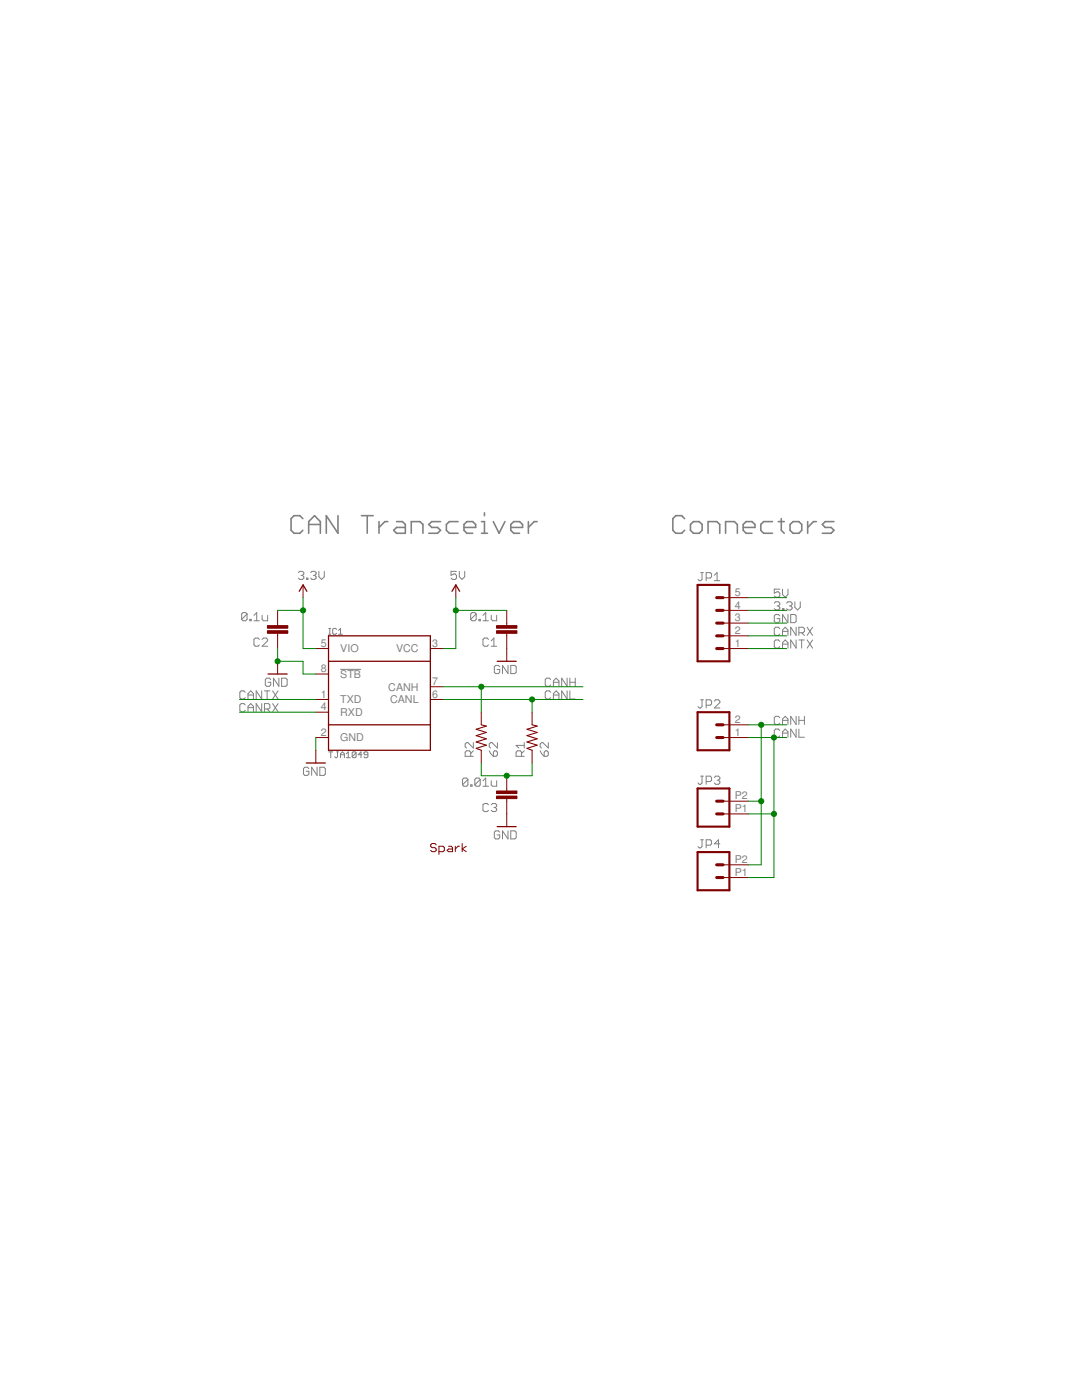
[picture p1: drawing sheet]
<svg xmlns="http://www.w3.org/2000/svg" width="216mm" height="279mm" viewBox="0 0 216 279" stroke-linecap="round" stroke-linejoin="round" font-family="sans-serif">
<defs><g id="words">
<g font-size="2.1" fill="#808080">
<text x="146.6" y="118.9">5</text>
<text x="146.6" y="124">3</text>
<text x="146.6" y="121.5">4</text>
<text x="64" y="129.1">5</text>
<text x="67.9" y="130.2">VIO</text>
<text x="79" y="130.2">VCC</text>
<text x="86.2" y="129.1">3</text>
<text x="146.6" y="129.1">1</text>
<text x="146.6" y="126.5">2</text>
<text x="64" y="134.2">8</text>
<text x="67.9" y="135.3">STB</text>
<text x="77.5" y="137.8">CANH</text>
<text x="86.2" y="136.7">7</text>
<text x="64" y="141.8">4</text>
<text x="64" y="139.2">1</text>
<text x="67.9" y="142.9">RXD</text>
<text x="67.9" y="140.3">TXD</text>
<text x="77.8" y="140.3">CANL</text>
<text x="86.2" y="139.2">6</text>
<text x="64" y="146.8">2</text>
<text x="67.9" y="148">GND</text>
<text x="146.6" y="146.8">1</text>
<text x="146.6" y="144.3">2</text>
<text x="146.6" y="159.5">P2</text>
<text x="146.6" y="162.1">P1</text>
<text x="146.6" y="172.2">P2</text>
<text x="146.6" y="174.8">P1</text>
</g>
</g></defs>
<g fill="none" stroke="#808080" stroke-width=".32">
<path d="M60.4 103.5l-.6-.6h-1.1l-.6 .6v2.3l.6 .6h1.1l.6-.6M61.6 106.4v-2.3l1.2-1.2 1.1 1.2v2.3M61.6 104.7h2.3M67.4 102.9v3.5l-2.3-3.5v3.5M72.1 102.9h2.4M73.3 102.9v3.5M75.6 104.1v2.3M77.4 104.1h-.6l-1.2 1.2M79.1 104.1h1.2l.6 .6v1.7h-1.8l-.6-.6 .6-.5h1.8M82.1 106.4v-2.3h1.7l.6 .6v1.7M87.9 104.1h-1.8l-.5 .6 .5 .6h1.2l.6 .5-.6 .6h-1.7M91.4 104.1h-1.7l-.6 .6v1.1l.6 .6h1.7"/>
<path d="M92.6 105.3h2.3v-.6l-.6-.6h-1.1l-.6 .6v1.1l.6 .6h1.1M96.1 106.4h1.2M96.1 104.1h.6v2.3M96.7 102.3v.6M98.4 104.1l1.2 2.3 1.2-2.3M101.9 105.3h2.4v-.6l-.6-.6h-1.2l-.6 .6v1.1l.6 .6h1.2M105.4 104.1v2.3M107.2 104.1h-.6l-1.2 1.2M136.6 103.5l-.6-.6h-1.1l-.6 .6v2.3l.6 .6h1.1l.6-.6M137.8 104.7l.6-.6h1.1l.6 .6v1.1l-.6 .6h-1.1l-.6-.6zM141.3 106.4v-2.3h1.7l.6 .6v1.7M144.8 106.4v-2.3h1.7l.6 .6v1.7"/>
<path d="M148.3 105.3h2.3v-.6l-.5-.6h-1.2l-.6 .6v1.1l.6 .6h1.2M154.1 104.1h-1.7l-.6 .6v1.1l.6 .6h1.7M155.3 104.1h1.2M155.9 103.5v2.3l.6 .6M157.6 104.7l.6-.6h1.2l.6 .6v1.1l-.6 .6h-1.2l-.6-.6zM161.2 104.1v2.3M162.9 104.1h-.6l-1.1 1.2M166.4 104.1h-1.7l-.6 .6 .6 .6h1.1l.6 .5-.6 .6h-1.7"/>
</g>
<g fill="none" stroke="#808080" stroke-width=".2">
<path d="M59.5 114.3l.3-.3h.5l.3 .3v.3l-.3 .2M60.1 114.8h.2M60.3 114.8l.3 .3v.3l-.3 .2h-.5l-.3-.2M61.2 115.4h.2v.2h-.2zM62 114.3l.3-.3h.5l.3 .3v.3l-.3 .2M62.5 114.8h.3M62.8 114.8l.3 .3v.3l-.3 .2h-.5l-.3-.2M63.6 114v1.1l.6 .5 .5-.5v-1.1M91.1 114h-1.1v.8l.6-.2h.2l.3 .2v.6l-.3 .2h-.5l-.3-.2M91.7 114v1.1l.5 .5 .5-.5v-1.1M139.8 114.3h.6M140.1 114.3v1.3l-.3 .3h-.3l-.2-.3"/>
<path d="M140.9 115.4h.8l.3-.3v-.6l-.3-.2h-.8v1.6M142.5 115.9h1.1M142.5 114.8l.6-.5v1.6M155.6 117.6h-1.1v.8l.5-.3h.3l.3 .3v.5l-.3 .3h-.5l-.3-.3M156.1 117.6v1.1l.6 .5 .5-.5v-1.1M48.9 138.2l-.2-.3h-.6l-.2 .3v1l.2 .3h.6l.2-.3M49.3 122.5l-.3-.2h-.5l-.3 .2v1.1M49.3 122.5v1.1l-.3 .3h-.5l-.3-.3M49.3 122.5l-1.1 1.1M49.5 139.5v-1.1l.5-.5 .6 .5v1.1M49.5 138.7h1.1M49.8 123.6h.3v.3h-.3z"/>
<path d="M50.7 123.9h1.1M50.7 122.8l.5-.5v1.6M51.8 127.6l-.3-.3h-.6l-.2 .3v1.1l.2 .3h.6l.3-.3M52.2 137.9v1.6l-1.1-1.6v1.6M52.3 122.8v.8l.3 .3h.8v-1.1M52.3 127.6l.3-.3h.5l.3 .3v.3l-1.1 1.1h1.1M52.8 137.9h1M53.3 137.9v1.6M54 135.6l-.3-.3h-.5l-.3 .3v1.1l.3 .3h.5l.3-.3v-.5h-.5M54.4 137.9l1.1 1.6M55.5 137.9l-1.1 1.6M55.6 135.3v1.7l-1-1.7v1.7"/>
<path d="M56.2 135.3h.8l.3 .3v1.1l-.3 .3h-.8zM65.6 126.6h.4M65.6 125.4h.4M65.8 125.4v1.2M67.2 125.6l-.2-.2h-.4l-.2 .2v.8l.2 .2h.4l.2-.2M67.5 126.6h.8M67.5 125.8l.4-.4v1.2M67.9 133.6h4.1M95 122.5l-.3-.2h-.5l-.3 .2v1.1M95 122.5v1.1l-.3 .3h-.5l-.3-.3M95 122.5l-1.1 1.1M95.6 123.6h.2v.3h-.2z"/>
<path d="M96.4 123.9h1.1M96.4 122.8l.5-.5v1.6M97.5 127.6l-.3-.3h-.6l-.2 .3v1.1l.2 .3h.6l.3-.3M98 122.8v.8l.3 .3h.8v-1.1M98 129h1.1M98 127.9l.6-.6v1.7M99.7 133.1l-.2-.3h-.6l-.3 .3v1.1l.3 .2h.6l.2-.2v-.6h-.5M101.4 132.8v1.6l-1.1-1.6v1.6M101.9 132.8h.8l.3 .3v1.1l-.3 .2h-.8zM109.9 135.6l-.3-.3h-.5l-.3 .3v1.1l.3 .3h.5l.3-.3M109.9 138.2l-.3-.3h-.5l-.3 .3v1l.3 .3h.5l.3-.3M110.4 136.2h1.1"/>
<path d="M110.4 138.7h1.1M110.4 137v-1.1l.6-.6 .5 .6v1.1M110.4 139.5v-1.1l.6-.5 .5 .5v1.1M113.2 135.3v1.7l-1.1-1.7v1.7M113.2 137.9v1.6l-1.1-1.6v1.6M113.7 136.2h1.1M113.7 137.9v1.6h1.1M113.7 135.3v1.7M114.8 135.3v1.7M139.8 139.7h.6M140.1 139.7v1.3l-.3 .3h-.3l-.2-.3M142.5 139.9l.3-.2h.6l.2 .2v.3l-1.1 1.1h1.1"/>
<path d="M154.5 120.4l.3-.3h.5l.3 .3v.2l-.3 .3M155 120.9h.3M155.3 120.9l.3 .3v.3l-.3 .2h-.5l-.3-.2M155.6 128l-.3-.3h-.5l-.3 .3v1.1l.3 .2h.5l.3-.2M155.6 122.9l-.3-.3h-.5l-.3 .3v1.1l.3 .3h.5l.3-.3v-.5h-.6M155.6 125.5l-.3-.3h-.5l-.3 .3v1l.3 .3h.5l.3-.3M156.1 121.5h.3v.2h-.3zM156.1 126.8v-1.1l.6-.5 .5 .5v1.1M156.1 129.3v-1l.6-.6 .5 .6v1M156.1 128.5h1.1M156.1 126h1.1M157 120.4l.2-.3h.6l.3 .3v.2l-.3 .3"/>
<path d="M157.2 122.6v1.7l-1.1-1.7v1.7M157.5 120.9h.3M157.8 122.6h.8l.3 .3v1.1l-.3 .3h-.8zM157.8 120.9l.3 .3v.3l-.3 .2h-.6l-.2-.2M158.6 120.1v1.1l.5 .5 .6-.5v-1.1M158.9 125.2v1.6l-1.1-1.6v1.6M158.9 127.7v1.6l-1.1-1.6v1.6M159.4 127.7h1.1M159.4 126.3h.8l.3-.3v-.5l-.3-.3h-.8v1.6M160 127.7v1.6M160 126.3l.5 .5M161.1 127.7l1 1.6"/>
<path d="M161.1 125.2l1 1.6M162.1 127.7l-1 1.6M162.1 125.2l-1 1.6M48.9 140.7l-.2-.3h-.6l-.2 .3v1.1l.2 .2h.6l.2-.2M49.5 142v-1l.5-.6 .6 .6v1M49.5 141.2h1.1M52.2 140.4v1.6l-1.1-1.6v1.6M52.8 141.5h.8l.2-.3v-.5l-.2-.3h-.8v1.6M53.3 141.5l.5 .5M54.4 140.4l1.1 1.6M55.5 140.4l-1.1 1.6M61.6 153.4l-.2-.3h-.6l-.2 .3v1.1l.2 .2h.6l.2-.2v-.6h-.5"/>
<path d="M63.3 153.1v1.6l-1.1-1.6v1.6M63.8 153.1h.8l.3 .3v1.1l-.3 .2h-.8zM65.6 150.1h.8M66 150.1v1.1M67.2 150.1h.3M67.4 150.1v.9l-.2 .2-.4-.2M67.9 151.2v-.8l.4-.3 .4 .3v.8M67.9 150.6h.8M69.1 151.2h.8M69.1 150.4l.4-.3v1.1M71.1 150.2l-.2-.1h-.4l-.2 .1v.8M71.1 150.2v.8l-.2 .2h-.4l-.2-.2"/>
<path d="M71.1 150.2l-.8 .8M72.2 150.6h-.7l.5-.5v1.1M73.4 150.6h-.6l-.2-.2 .2-.3h.4l.2 .1v.8l-.2 .2h-.4l-.2-.2M93.4 155.6l-.3-.3h-.5l-.3 .3v1M93.4 155.6v1l-.3 .3h-.5l-.3-.3M93.4 155.6l-1.1 1M93.9 150.9v-.8l-.3-.3h-.5l-.3 .3v.8h1.6M93.9 156.6h.3v.3h-.3zM94.4 148.2v1.1l-1-1.1h-.3l-.3 .3v.5l.3 .3M94.4 149.8l-.5 .6M95.8 155.6v1l-.2 .3h-.6l-.3-.3M95.8 155.6l-.2-.3h-.6l-.3 .3v1"/>
<path d="M95.8 155.6l-1.1 1M96.4 155.8l.5-.5v1.6M96.4 156.9h1.1M97.6 149.8l.3 .6 .5 .5M98 155.8v.8l.3 .3h.8v-1.1M98.7 149.8h.3l.3 .3v.6l-.3 .2h-.6v-.8zM99.3 148.2v1.1l-1.1-1.1h-.3l-.3 .3v.5l.3 .3M104.1 150.9v-.8l-.3-.3h-.5l-.3 .3v.8h1.6M104.6 149.8l-.5 .6M104.6 148.8h-1.6l.5 .5M104.6 148.2v1.1M107.8 149.8l.3 .6 .5 .5"/>
<path d="M108.6 150.1l.3-.3h.2l.3 .3v.6l-.3 .2h-.5zM109.4 148.2v1.1l-1.1-1.1h-.2l-.3 .3v.5l.3 .3M139.8 154.9h.6M140.1 154.9v1.4l-.3 .2h-.3l-.2-.2M140.9 140.7h.8l.3-.2v-.6l-.3-.2h-.8v1.6M140.9 156h.8l.3-.3v-.5l-.3-.3h-.8v1.6M142.5 155.2l.3-.3h.6l.2 .3v.2l-.2 .3M143.1 155.7h.3M143.4 155.7l.2 .3v.3l-.2 .2h-.6l-.3-.2M155.6 143.2l-.3-.2h-.5l-.3 .2v1.1l.3 .3h.5l.3-.3M155.6 145.8l-.3-.3h-.5l-.3 .3v1.1l.3 .2h.5l.3-.2M156.1 144.6v-1.1l.6-.5 .5 .5v1.1"/>
<path d="M156.1 147.1v-1.1l.6-.5 .5 .5v1.1M156.1 143.8h1.1M156.1 146.3h1.1M158.9 143v1.6l-1.1-1.6v1.6M158.9 145.5v1.6l-1.1-1.6v1.6M159.4 143v1.6M159.4 145.5v1.6h1.1M159.4 143.8h1.1M160.5 143v1.6M97.5 160.6l-.3-.2h-.6l-.2 .2v1.1l.2 .3h.6l.3-.3M98 160.6l.3-.2h.5l.3 .2v.3l-.3 .3M98.6 161.2h.2"/>
<path d="M98.8 161.2l.3 .2v.3l-.3 .3h-.5l-.3-.3M99.7 166.1l-.2-.3h-.6l-.3 .3v1.1l.3 .2h.6l.2-.2v-.6h-.5M101.4 165.8v1.6l-1.1-1.6v1.6M101.9 165.8h.8l.3 .3v1.1l-.3 .2h-.8zM139.8 167.6h.6M140.1 167.6v1.4l-.3 .2h-.3l-.2-.2M140.9 168.7h.8l.3-.3v-.5l-.3-.3h-.8v1.6M143.6 168.4h-1.1l.9-.8v1.6"/>
</g>
<path d="M59.7 118l.8-1.3 .7 1.3M90.2 118l.8-1.3 .7 1.3M53.5 134.5h3.8M65.6 132h20.3M65.6 126.9h20.3v22.8h-20.3zM99.2 132h3.8M61.1 152.3h3.8M65.6 144.7h20.3M99.2 165h3.8" fill="none" stroke="#800000" stroke-width=".25"/>
<g fill="none" stroke="#800000" stroke-width=".2">
<path d="M60.5 116.7v2.6M91 116.7v2.6M144.3 119.3h5.1M55.4 121.8v3.1M55.4 126.4v3M55.4 132v2.5M63 134.5h2.6M63 139.6h2.6M63 129.4h2.6M85.9 137.1h2.5M85.9 139.6h2.5M85.9 129.4h2.5"/>
<path d="M101.1 121.8v3.1M101.1 126.4v5.6M144.3 129.4h5.1M144.3 126.9h5.1M144.3 124.4h5.1M144.3 121.8h5.1M63 149.7v2.6M63 147.2h2.6M63 142.1h2.6M96 142.1v2.6M96 149.7v2.6M101.1 154.8v3.1"/>
<path d="M101.1 159.4v5.6M106.2 142.1v2.6M106.2 149.7v2.6M144.3 147.2h5.1M144.3 144.7h5.1M144.3 159.9h5.1M87 168.6l-.2-.3h-.6l-.3 .3v.3l.3 .3h.6l.2 .2v.3l-.2 .3h-.6l-.3-.3M87.6 170h.8l.3-.3v-.5l-.3-.3h-.8v1.6M89.5 168.9h.5l.3 .3v.8h-.8l-.3-.3 .3-.3h.8M90.8 168.9v1.1M91.7 168.9h-.3l-.6 .5M92.2 168.3v1.7"/>
<path d="M93 168.9l-.8 .5 .8 .6M144.3 162.4h5.1M144.3 175.1h5.1M144.3 172.6h5.1"/>
</g>
<g fill="#800000" stroke="#800000" stroke-width=".2">
<path d="M99.1 124.9h4v.5h-4z"/>
<path d="M99.1 125.9h4v.5h-4z"/>
<path d="M53.4 124.9h4v.5h-4z"/>
<path d="M53.4 125.9h4v.5h-4z"/>
<path d="M99.1 157.9h4v.5h-4z"/>
<path d="M99.1 158.9h4v.5h-4z"/>
</g>
<path d="M96 144.7l1 .2-2 .6 2 .7-2 .6 2 .6-2 .7 2 .6-2 .7 1 .3M106.2 144.7l1 .2-2 .6 2 .7-2 .6 2 .6-2 .7 2 .6-2 .7 1 .3" fill="none" stroke="#800000" stroke-width=".21"/>
<path d="M139.2 116.7h6.3v15.3h-6.3zM139.2 142.1h6.3v7.6h-6.3zM139.2 157.4h6.3v7.6h-6.3zM139.2 170.1h6.3v7.6h-6.3z" fill="none" stroke="#800000" stroke-width=".42"/>
<path d="M143 119.3h1.3M143 124.4h1.3M143 126.9h1.3M143 129.4h1.3M143 121.8h1.3M143 144.7h1.3M143 147.2h1.3M143 159.9h1.3M143 162.4h1.3M143 172.6h1.3M143 175.1h1.3" fill="none" stroke="#800000" stroke-width=".61"/>
<g fill="none" stroke="#008000" stroke-width=".2">
<path d="M60.5 119.3v10.1h2.5M91 119.3v10.1h-2.6M149.4 119.3h7.6M47.8 139.6h15.2M55.4 129.4v2.6h5.1v2.5h2.5M55.4 121.8h5.1M88.4 139.6h27.9M88.4 137.1h27.9M91 121.8h10.1M96 137.1v5M106.2 139.6v2.5M149.4 124.4h7.6"/>
<path d="M149.4 129.4h7.6M149.4 121.8h7.6M149.4 126.9h7.6M47.8 142.1h15.2M63 147.2v2.5M96 152.3v2.5h10.2v-2.5M149.4 144.7h7.6M149.4 159.9h2.5M149.4 147.2h7.6M151.9 144.7v27.9h-2.5M154.4 147.2v27.9h-5M149.4 162.4h5"/>
</g>
<g fill="#008000" stroke="#008000" stroke-width=".2">
<circle cx="55.4" cy="132" r=".51"/>
<circle cx="91" cy="121.8" r=".51"/>
<circle cx="60.5" cy="121.8" r=".51"/>
<circle cx="96" cy="137.1" r=".51"/>
<circle cx="151.9" cy="144.7" r=".51"/>
<circle cx="151.9" cy="159.9" r=".51"/>
<circle cx="106.2" cy="139.6" r=".51"/>
<circle cx="154.4" cy="147.2" r=".51"/>
<circle cx="154.4" cy="162.4" r=".51"/>
<circle cx="101.1" cy="154.8" r=".51"/>
</g>
<use href="#words"/>
</svg>
